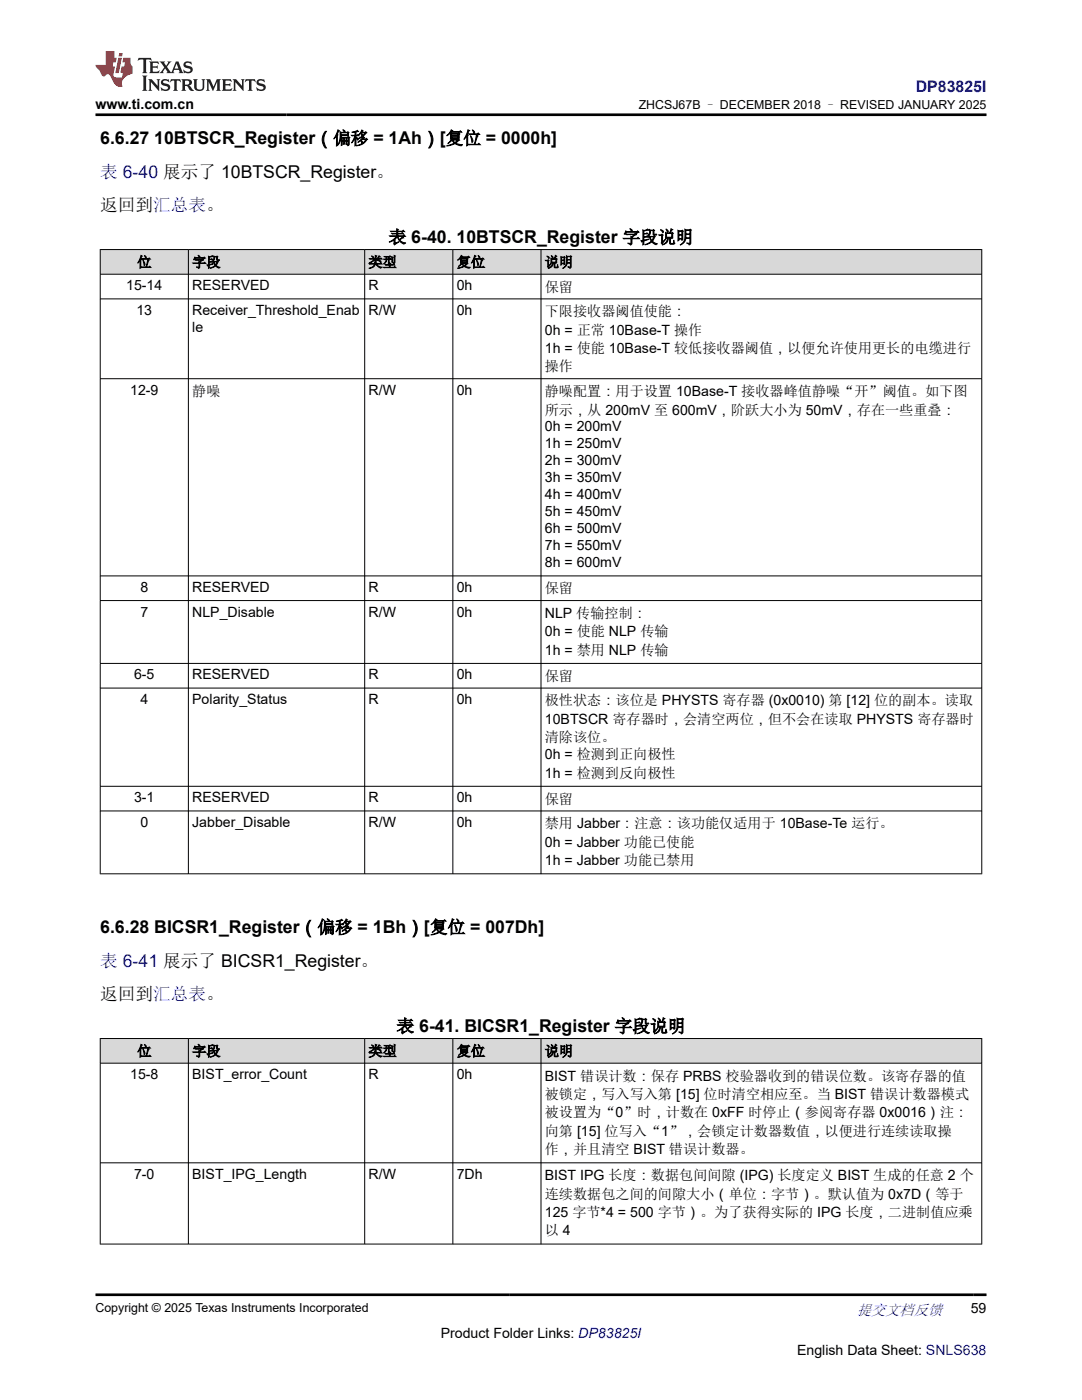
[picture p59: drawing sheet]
<svg xmlns="http://www.w3.org/2000/svg" width="216mm" height="279mm" viewBox="0 0 216 279" stroke-linecap="round" stroke-linejoin="round" font-family="sans-serif">
<defs><g id="words">
<g font-size="3.5">
<text x="20" y="28.8">6.6.27 10BTSCR_Register（偏移 = 1Ah）[复位 = 0000h]</text>
<text x="20" y="42.2">返回到汇总表。</text>
<text x="77.6" y="48.5">表 6-40. 10BTSCR_Register 字段说明</text>
<text x="20" y="186.2">6.6.28 BICSR1_Register（偏移 = 1Bh）[复位 = 007Dh]</text>
<text x="20" y="199.6">返回到汇总表。</text>
<text x="79.1" y="206">表 6-41. BICSR1_Register 字段说明</text>
</g>
<g font-size="3.5" fill="#00f">
<text x="20" y="35.5">表 6-40 展示了 10BTSCR_Register。</text>
<text x="20" y="192.9">表 6-41 展示了 BICSR1_Register。</text>
</g>
<text font-size="3.2" fill="#00f" x="182.7" y="18.3">DP83825I</text>
<text font-size="3" fill="#00f" x="171" y="262.4">提交文档反馈</text>
<g font-size="2.8">
<text x="19.1" y="21.7">www.ti.com.cn</text>
<text x="27.4" y="53.3">位</text>
<text x="38.4" y="53.3">字段</text>
<text x="73.5" y="53.3">类型</text>
<text x="91.1" y="53.3">复位</text>
<text x="108.7" y="53.3">说明</text>
<text x="25.2" y="57.9">15-14</text>
<text x="38.4" y="57.9">RESERVED</text>
<text x="73.5" y="57.9">R</text>
<text x="91.1" y="57.9">0h</text>
<text x="108.7" y="58.2">保留</text>
<text x="27.2" y="62.8">13</text>
<text x="38.4" y="62.8">Receiver_Threshold_Enab</text>
<text x="73.5" y="62.8">R/W</text>
<text x="91.1" y="62.8">0h</text>
<text x="108.7" y="63.1">下限接收器阈值使能：</text>
<text x="38.4" y="66.2">le</text>
<text x="108.7" y="66.8">0h = 正常 10Base-T 操作</text>
<text x="108.7" y="70.5">1h = 使能 10Base-T 较低接收器阈值，以便允许使用更长的电缆进行</text>
<text x="108.7" y="74.1">操作</text>
<text x="26" y="78.8">12-9</text>
<text x="38.4" y="79.1">静噪</text>
<text x="73.5" y="78.8">R/W</text>
<text x="91.1" y="78.8">0h</text>
<text x="108.7" y="79.1">静噪配置：用于设置 10Base-T 接收器峰值静噪“开”阈值。如下图</text>
<text x="108.7" y="82.7">所示，从 200mV 至 600mV，阶跃大小为 50mV，存在一些重叠：</text>
<text x="108.7" y="86.1">0h = 200mV</text>
<text x="108.7" y="89.5">1h = 250mV</text>
<text x="108.7" y="92.9">2h = 300mV</text>
<text x="108.7" y="96.3">3h = 350mV</text>
<text x="108.7" y="99.7">4h = 400mV</text>
<text x="108.7" y="103">5h = 450mV</text>
<text x="108.7" y="106.4">6h = 500mV</text>
<text x="108.7" y="109.8">7h = 550mV</text>
<text x="108.7" y="113.2">8h = 600mV</text>
<text x="28" y="118.1">8</text>
<text x="38.4" y="118.1">RESERVED</text>
<text x="73.5" y="118.1">R</text>
<text x="91.1" y="118.1">0h</text>
<text x="108.7" y="118.4">保留</text>
<text x="28" y="123">7</text>
<text x="38.4" y="123">NLP_Disable</text>
<text x="73.5" y="123">R/W</text>
<text x="91.1" y="123">0h</text>
<text x="108.7" y="123.3">NLP 传输控制：</text>
<text x="108.7" y="127">0h = 使能 NLP 传输</text>
<text x="108.7" y="130.7">1h = 禁用 NLP 传输</text>
<text x="26.8" y="135.6">6-5</text>
<text x="38.4" y="135.6">RESERVED</text>
<text x="73.5" y="135.6">R</text>
<text x="91.1" y="135.6">0h</text>
<text x="108.7" y="135.9">保留</text>
<text x="28" y="140.5">4</text>
<text x="38.4" y="140.5">Polarity_Status</text>
<text x="73.5" y="140.5">R</text>
<text x="91.1" y="140.5">0h</text>
<text x="108.7" y="140.8">极性状态：该位是 PHYSTS 寄存器 (0x0010) 第 [12] 位的副本。读取</text>
<text x="108.7" y="144.5">10BTSCR 寄存器时，会清空两位，但不会在读取 PHYSTS 寄存器时</text>
<text x="108.7" y="148.1">清除该位。</text>
<text x="108.7" y="151.5">0h = 检测到正向极性</text>
<text x="108.7" y="155.2">1h = 检测到反向极性</text>
<text x="26.8" y="160.1">3-1</text>
<text x="38.4" y="160.1">RESERVED</text>
<text x="73.5" y="160.1">R</text>
<text x="91.1" y="160.1">0h</text>
<text x="108.7" y="160.4">保留</text>
<text x="28" y="165">0</text>
<text x="38.4" y="165">Jabber_Disable</text>
<text x="73.5" y="165">R/W</text>
<text x="91.1" y="165">0h</text>
<text x="108.7" y="165.3">禁用 Jabber：注意：该功能仅适用于 10Base-Te 运行。</text>
<text x="108.7" y="169">0h = Jabber 功能已使能</text>
<text x="108.7" y="172.7">1h = Jabber 功能已禁用</text>
<text x="26" y="215.4">15-8</text>
<text x="27.4" y="210.7">位</text>
<text x="38.4" y="210.7">字段</text>
<text x="38.4" y="215.4">BIST_error_Count</text>
<text x="73.5" y="210.7">类型</text>
<text x="73.5" y="215.4">R</text>
<text x="91.1" y="210.7">复位</text>
<text x="91.1" y="215.4">0h</text>
<text x="108.7" y="210.7">说明</text>
<text x="108.7" y="215.7">BIST 错误计数：保存 PRBS 校验器收到的错误位数。该寄存器的值</text>
<text x="108.7" y="219.3">被锁定，写入写入第 [15] 位时清空相应至。当 BIST 错误计数器模式</text>
<text x="108.7" y="223">被设置为“0”时，计数在 0xFF 时停止（参阅寄存器 0x0016）注：</text>
<text x="108.7" y="226.7">向第 [15] 位写入“1”，会锁定计数器数值，以便进行连续读取操</text>
<text x="108.7" y="230.3">作，并且清空 BIST 错误计数器。</text>
<text x="26.8" y="235.3">7-0</text>
<text x="38.4" y="235.3">BIST_IPG_Length</text>
<text x="73.5" y="235.3">R/W</text>
<text x="91.1" y="235.3">7Dh</text>
<text x="108.7" y="235.5">BIST IPG 长度：数据包间间隙 (IPG) 长度定义 BIST 生成的任意 2 个</text>
<text x="108.7" y="239.2">连续数据包之间的间隙大小（单位：字节）。默认值为 0x7D（等于</text>
<text x="108.7" y="242.9">125 字节*4 = 500 字节）。为了获得实际的 IPG 长度，二进制值应乘</text>
<text x="108.7" y="246.6">以 4</text>
<text x="193.7" y="262.1">59</text>
<text x="87.9" y="266.9">Product Folder Links: DP83825I</text>
<text x="159" y="270.3">English Data Sheet: SNLS638</text>
</g>
<g font-size="2.5">
<text x="127.5" y="21.8">ZHCSJ67B – DECEMBER 2018 – REVISED JANUARY 2025</text>
<text x="19.1" y="261.8">Copyright © 2025 Texas Instruments Incorporated</text>
</g>
</g></defs>
<g fill="#d8d8d8">
<path d="M20 49.8h175.9v4.9h-175.9z" fill-rule="evenodd"/>
<path d="M20.1 49.9h17.4v4.8h-17.4z" fill-rule="evenodd"/>
<path d="M37.7 49.9h35v4.8h-35z" fill-rule="evenodd"/>
<path d="M72.8 49.9h17.5v4.8h-17.5z" fill-rule="evenodd"/>
<path d="M90.4 49.9h17.5v4.8h-17.5z" fill-rule="evenodd"/>
<path d="M108 49.9h87.8v4.8h-87.8z" fill-rule="evenodd"/>
</g>
<g fill="none" stroke="#000" stroke-width=".2">
<path d="M19.9 49.8h176.1M19.9 54.7h176.1M19.9 59.6h176.1M20 49.7v124.7M37.6 49.7v124.7M72.8 49.7v124.7M90.4 49.7v124.7M108 49.7v124.7M195.9 49.7v124.7M19.9 75.6h176.1M19.9 114.9h176.1M19.9 119.9h176.1"/>
<path d="M19.9 132.4h176.1M19.9 137.3h176.1M19.9 156.9h176.1M19.9 161.8h176.1M19.9 174.4h176.1"/>
</g>
<g fill="#d8d8d8">
<path d="M20 207.3h175.9v4.9h-175.9z" fill-rule="evenodd"/>
<path d="M20.1 207.3h17.4v4.8h-17.4z" fill-rule="evenodd"/>
<path d="M37.7 207.3h35v4.8h-35z" fill-rule="evenodd"/>
<path d="M72.8 207.3h17.5v4.8h-17.5z" fill-rule="evenodd"/>
<path d="M90.4 207.3h17.5v4.8h-17.5z" fill-rule="evenodd"/>
<path d="M108 207.3h87.8v4.8h-87.8z" fill-rule="evenodd"/>
</g>
<path d="M19.9 207.3h176.1M19.9 212.2h176.1M20 207.2v41.1M37.6 207.2v41.1M72.8 207.2v41.1M90.4 207.2v41.1M108 207.2v41.1M195.9 207.2v41.1M19.9 232.1h176.1M19.9 248.3h176.1" fill="none" stroke="#000" stroke-width=".2"/>
<path d="M27.7 11.6l-.2 .5 .5-.2h.6v.1v2.2l-.2 .4h1l-.2-.4v-2.2v-.1h.5l.5 .2-.1-.5zM29.8 12.3l.2 .4v1.5l-.2 .4h1.9l.1-.6a1.08 1.08 0 0 1-1.3 .2v-.7h.6l.4 .2v-.7l-.4 .2h-.6v-.5l.2-.2a1 1 0 0 1 1 .3l-.1-.5zM31.8 12.3l1 1.1-1 1.2h.9l-.2-.2 .4-.8 .5 .8-.2 .2h1.6l-.2-.2 .1-.5h1l.1 .5-.1 .2h.9l-.2-.3-.8-2h-.5l-1 2.2-.8-1.1 .9-1.1h-.8l.2 .2-.5 .6-.3-.6 .1-.2zM35.2 12.7l.4 1h-.8zM36.8 12.4a.65 .65 0 0 0-.2 .7 .65 .65 0 0 0 .6 .5l.7 .1 .1 .3a.79 .79 0 0 1-.7 .4 .79 .79 0 0 1-.7-.5l.1 .7 .2-.1a.93 .93 0 0 0 1.1 .1 .93 .93 0 0 0 .4-1 1.46 1.46 0 0 0-1.2-.6l-.1-.3a1.09 1.09 0 0 1 1.2 .2l-.2-.6-.1 .1-.6-.2zM28.4 15.1l.2 .4v2.2l-.2 .4h1l-.2-.4v-2.2l.2-.4zM29.6 15.8l.2 .4v1.5l-.2 .4h.8l-.3-.4v-1.3l1.7 1.8v-2l.2-.4h-.8l.2 .2 .1 1.1-1.2-1.3zM32.3 15.9a.65 .65 0 0 0-.2 .8 .65 .65 0 0 0 .7 .4l.6 .2 .1 .2a.79 .79 0 0 1-.7 .4 .79 .79 0 0 1-.7-.5l.1 .7 .2-.1a.93 .93 0 0 0 1.1 .1 .93 .93 0 0 0 .4-.9 1.46 1.46 0 0 0-1.2-.6l-.1-.4a1.09 1.09 0 0 1 1.2 .2l-.2-.6-.1 .1-.6-.1zM34.1 15.8l-.1 .6a.63 .63 0 0 1 .7-.3l.1 1.6-.3 .4h1l-.2-.4v-1.6a.66 .66 0 0 1 .8 .3l-.1-.6zM36.2 15.8l.2 .4v1.5l-.2 .4h.9l-.2-.2v-.7h.5l.1 .2a.79 .79 0 0 0 1.2 .6l-1-.9a.61 .61 0 0 0 .6-.6 .61 .61 0 0 0-.5-.7zM36.9 16.1h.2a.47 .47 0 0 1 .5 .1 .47 .47 0 0 1 .1 .5l-.2 .1-.6 .1zM38.5 15.8l.2 .2a2.27 2.27 0 0 0 .4 2 1.04 1.04 0 0 0 1.7-.7v-1.3l.2-.2h-.8l.2 .4v1.1a.6 .6 0 0 1-.6 .6 .6 .6 0 0 1-.6-.6v-1.1l.3-.4zM41.1 15.8l.2 .4v1.5l-.2 .4h.7l-.2-.4v-1.4l.9 1.9 .8-1.9v1.4l-.2 .4h1l-.3-.4v-1.5l.3-.4h-.8l-.7 1.5-.7-1.5zM44.3 15.8l.2 .4v1.5l-.2 .4h1.9l.1-.6a1.09 1.09 0 0 1-1.3 .2v-.7h.6l.4 .2v-.6l-.4 .2h-.6v-.6l.2-.1a1.01 1.01 0 0 1 1 .3l-.1-.6zM46.4 15.8l.3 .4v1.5l-.3 .4h.8l-.2-.4v-1.3l1.6 1.8v-2l.2-.4h-.7l.2 .2v1.1l-1.2-1.3zM49 15.8l-.1 .6a.63 .63 0 0 1 .8-.3v1.6l-.3 .4h1l-.2-.4v-1.6a.66 .66 0 0 1 .8 .3l-.1-.6zM51.4 15.9a.65 .65 0 0 0-.2 .8 .65 .65 0 0 0 .6 .4l.6 .2 .2 .2a.79 .79 0 0 1-.8 .4 .79 .79 0 0 1-.6-.5l.1 .7 .2-.1a.93 .93 0 0 0 1 .1 .93 .93 0 0 0 .5-.9 1.46 1.46 0 0 0-1.3-.6l-.1-.4a1.09 1.09 0 0 1 1.3 .2l-.2-.6-.2 .1-.5-.1z" fill="#231f20"/>
<path d="M21.1 10.2v2.8h-2v.3l.9 1a.95 .95 0 0 0 .9 .9 .59 .59 0 0 1 .6-.4 .59 .59 0 0 1 .5 .4l.4 .7a1.59 1.59 0 0 0 2.1 1.4 1.61 1.61 0 0 1 1-2.3l1-.3-.1-1.5a1.59 1.59 0 0 1-.4-1.7h-1.4l-.2 .9h.5l-.1 .9h-.5l-.2 1v.2l.4 .1-.2 .9h-.6a.73 .73 0 0 1-1.1-.7l.3-1.5h-.5l.2-.9h.5l.2-.9h-.5v-1.3zM23.6 11.5l-.6 3.1h.7l.6-3.1zM23.8 10.6l-.1 .6h.7l.1-.6z" fill="#ed1c24"/>
<path d="M19.1 22.9h177.8M19.1 258.4h177.8" fill="none" stroke="#000" stroke-width=".53"/>
<use href="#words"/>
</svg>
